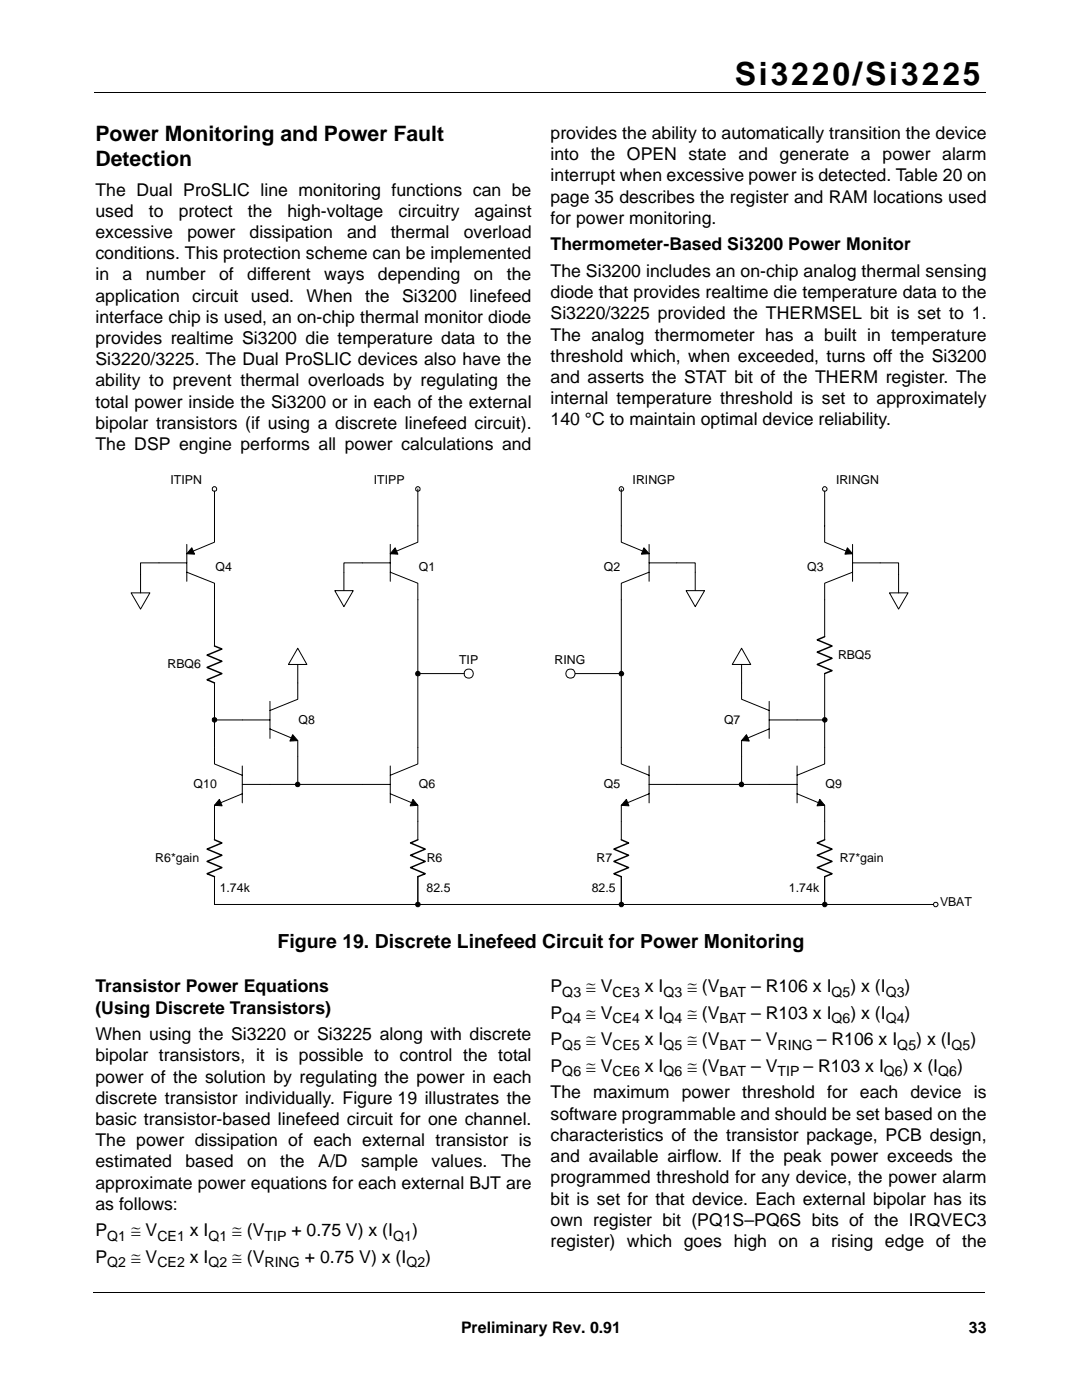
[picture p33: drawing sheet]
<svg xmlns="http://www.w3.org/2000/svg" width="216mm" height="279mm" viewBox="0 0 216 279" stroke-linecap="round" stroke-linejoin="round" font-family="sans-serif">
<defs><g id="words">
<text font-size="6.3" x="146.6" y="16.9">Si3220/Si3225</text>
<g font-size="4.2">
<text x="19" y="28.2">Power Monitoring and Power Fault</text>
<text x="19" y="33.1">Detection</text>
</g>
<text font-size="3.9" x="55.4" y="189.1">Figure 19. Discrete Linefeed Circuit for Power Monitoring</text>
<g font-size="3.5">
<text x="109.9" y="27.8">provides the ability to automatically transition the device</text>
<text x="109.9" y="32">into the OPEN state and generate a power alarm</text>
<text x="19" y="39">The Dual ProSLIC line monitoring functions can be</text>
<text x="109.9" y="36.2">interrupt when excessive power is detected. Table 20 on</text>
<text x="109.9" y="40.5">page 35 describes the register and RAM locations used</text>
<text x="19" y="43.3">used</text>
<text x="19" y="47.5">excessive</text>
<text x="29.7" y="43.3">to</text>
<text x="35.7" y="43.3">protect</text>
<text x="37.4" y="47.5">power</text>
<text x="49.5" y="43.3">the</text>
<text x="49.8" y="47.5">dissipation</text>
<text x="57.4" y="43.3">high-voltage</text>
<text x="69.3" y="47.5">and</text>
<text x="78" y="47.5">thermal</text>
<text x="79.5" y="43.3">circuitry</text>
<text x="92.5" y="47.5">overload</text>
<text x="94.7" y="43.3">against</text>
<text x="109.9" y="44.7">for power monitoring.</text>
<text x="19" y="51.7">conditions. This protection scheme can be implemented</text>
<text x="109.9" y="50">Thermometer-Based Si3200 Power Monitor</text>
<text x="19" y="56">in</text>
<text x="24.5" y="56">a</text>
<text x="29.1" y="56">number</text>
<text x="43.7" y="56">of</text>
<text x="49.3" y="56">different</text>
<text x="64.7" y="56">ways</text>
<text x="75.4" y="56">depending</text>
<text x="94.6" y="56">on</text>
<text x="101.1" y="56">the</text>
<text x="109.9" y="55.3">The Si3200 includes an on-chip analog thermal sensing</text>
<text x="109.9" y="59.5">diode that provides realtime die temperature data to the</text>
<text x="19" y="60.2">application</text>
<text x="19" y="64.4">interface chip is used, an on-chip thermal monitor diode</text>
<text x="38.4" y="60.2">circuit</text>
<text x="50.1" y="60.2">used.</text>
<text x="61.2" y="60.2">When</text>
<text x="72.9" y="60.2">the</text>
<text x="80.2" y="60.2">Si3200</text>
<text x="93.7" y="60.2">linefeed</text>
<text x="109.9" y="63.7">Si3220/3225 provided the THERMSEL bit is set to 1.</text>
<text x="19" y="68.7">provides realtime Si3200 die temperature data to the</text>
<text x="109.9" y="68">The analog thermometer has a built in temperature</text>
<text x="19" y="72.9">Si3220/3225. The Dual ProSLIC devices also have the</text>
<text x="19" y="77.1">ability to prevent thermal overloads by regulating the</text>
<text x="109.9" y="72.2">threshold which, when exceeded, turns off the Si3200</text>
<text x="109.9" y="76.4">and asserts the STAT bit of the THERM register. The</text>
<text x="19" y="81.4">total power inside the Si3200 or in each of the external</text>
<text x="109.9" y="80.7">internal temperature threshold is set to approximately</text>
<text x="19" y="85.6">bipolar transistors (if using a discrete linefeed circuit).</text>
<text x="19" y="89.8">The DSP engine performs all power calculations and</text>
<text x="109.9" y="84.9">140 °C to maintain optimal device reliability.</text>
<text x="19" y="198.1">Transistor Power Equations</text>
<text x="19" y="202.3">(Using Discrete Transistors)</text>
<text x="109.9" y="198.1">P</text>
<text x="109.9" y="203.3">P</text>
<text x="116.9" y="198.1">≅ V</text>
<text x="116.9" y="203.3">≅ V</text>
<text x="128.7" y="198.1">x I</text>
<text x="128.7" y="203.3">x I</text>
<text x="137.2" y="198.1">≅ (V</text>
<text x="137.2" y="203.3">≅ (V</text>
<text x="149.9" y="198.1">– R106 x I</text>
<text x="149.9" y="203.3">– R103 x I</text>
<text x="169.7" y="198.1">) x (I</text>
<text x="169.7" y="203.3">) x (I</text>
<text x="180.5" y="198.1">)</text>
<text x="180.5" y="203.3">)</text>
<text x="19" y="207.6">When using the Si3220 or Si3225 along with discrete</text>
<text x="109.9" y="208.6">P</text>
<text x="116.9" y="208.6">≅ V</text>
<text x="128.7" y="208.6">x I</text>
<text x="137.2" y="208.6">≅ (V</text>
<text x="149.9" y="208.6">– V</text>
<text x="163" y="208.6">– R106 x I</text>
<text x="182.8" y="208.6">) x (I</text>
<text x="193.6" y="208.6">)</text>
<text x="19" y="211.8">bipolar transistors, it is possible to control the total</text>
<text x="109.9" y="213.9">P</text>
<text x="116.9" y="213.9">≅ V</text>
<text x="128.7" y="213.9">x I</text>
<text x="137.2" y="213.9">≅ (V</text>
<text x="149.9" y="213.9">– V</text>
<text x="160.3" y="213.9">– R103 x I</text>
<text x="180.1" y="213.9">) x (I</text>
<text x="191" y="213.9">)</text>
<text x="19" y="216">power of the solution by regulating the power in each</text>
<text x="19" y="220.3">discrete transistor individually. Figure 19 illustrates the</text>
<text x="109.9" y="219.2">The maximum power threshold for each device is</text>
<text x="19" y="224.5">basic transistor-based linefeed circuit for one channel.</text>
<text x="109.9" y="223.5">software programmable and should be set based on the</text>
<text x="109.9" y="227.7">characteristics of the transistor package, PCB design,</text>
<text x="19" y="228.7">The power dissipation of each external transistor is</text>
<text x="19" y="233">estimated</text>
<text x="37" y="233">based</text>
<text x="49.3" y="233">on</text>
<text x="55.9" y="233">the</text>
<text x="63.5" y="233">A/D</text>
<text x="72.1" y="233">sample</text>
<text x="86.1" y="233">values.</text>
<text x="100" y="233">The</text>
<text x="109.9" y="231.9">and available airflow. If the peak power exceeds the</text>
<text x="19" y="237.2">approximate power equations for each external BJT are</text>
<text x="109.9" y="236.2">programmed threshold for any device, the power alarm</text>
<text x="19" y="241.4">as follows:</text>
<text x="109.9" y="240.4">bit is set for that device. Each external bipolar has its</text>
<text x="109.9" y="244.6">own register bit (PQ1S–PQ6S bits of the IRQVEC3</text>
<text x="19" y="246.7">P</text>
<text x="26.1" y="246.7">≅ V</text>
<text x="37.9" y="246.7">x I</text>
<text x="46.3" y="246.7">≅ (V</text>
<text x="58.1" y="246.7">+ 0.75 V) x (I</text>
<text x="82.2" y="246.7">)</text>
<text x="109.9" y="248.9">register) which goes high on a rising edge of the</text>
<text x="19.1" y="252">P</text>
<text x="26.1" y="252">≅ V</text>
<text x="37.9" y="252">x I</text>
<text x="46.3" y="252">≅ (V</text>
<text x="60.8" y="252">+ 0.75 V) x (I</text>
<text x="84.9" y="252">)</text>
</g>
<g font-size="3.2">
<text x="92" y="266">Preliminary Rev. 0.91</text>
<text x="193.3" y="266">33</text>
</g>
<g font-size="2.8">
<text x="112.2" y="198.9">Q3</text>
<text x="122.2" y="198.9">CE3</text>
<text x="132.4" y="198.9">Q3</text>
<text x="143.6" y="198.9">BAT</text>
<text x="165.9" y="198.9">Q5</text>
<text x="176.7" y="198.9">Q3</text>
<text x="112.2" y="204.2">Q4</text>
<text x="112.2" y="209.5">Q5</text>
<text x="122.2" y="204.2">CE4</text>
<text x="122.2" y="209.5">CE5</text>
<text x="132.4" y="204.2">Q4</text>
<text x="132.4" y="209.5">Q5</text>
<text x="143.6" y="204.2">BAT</text>
<text x="143.6" y="209.5">BAT</text>
<text x="155.2" y="209.5">RING</text>
<text x="165.9" y="204.2">Q6</text>
<text x="176.7" y="204.2">Q4</text>
<text x="179" y="209.5">Q5</text>
<text x="189.9" y="209.5">Q5</text>
<text x="112.2" y="214.8">Q6</text>
<text x="122.2" y="214.8">CE6</text>
<text x="132.4" y="214.8">Q6</text>
<text x="143.6" y="214.8">BAT</text>
<text x="155.2" y="214.8">TIP</text>
<text x="176.4" y="214.8">Q6</text>
<text x="187.2" y="214.8">Q6</text>
<text x="21.4" y="247.6">Q1</text>
<text x="31.4" y="247.6">CE1</text>
<text x="41.6" y="247.6">Q1</text>
<text x="52.8" y="247.6">TIP</text>
<text x="78.4" y="247.6">Q1</text>
<text x="21.4" y="252.9">Q2</text>
<text x="31.4" y="252.9">CE2</text>
<text x="41.6" y="252.9">Q2</text>
<text x="52.8" y="252.9">RING</text>
<text x="81.1" y="252.9">Q2</text>
</g>
<g font-size="2.5">
<text x="34" y="96.5">ITIPN</text>
<text x="74.6" y="96.5">ITIPP</text>
<text x="126.2" y="96.5">IRINGP</text>
<text x="166.8" y="96.5">IRINGN</text>
<text x="43" y="114">Q4</text>
<text x="83.6" y="114">Q1</text>
<text x="120.5" y="114">Q2</text>
<text x="161.1" y="114">Q3</text>
<text x="167.2" y="131.5">RBQ5</text>
<text x="33.4" y="133.3">RBQ6</text>
<text x="91.6" y="132.6">TIP</text>
<text x="110.6" y="132.6">RING</text>
<text x="59.6" y="144.4">Q8</text>
<text x="144.5" y="144.4">Q7</text>
<text x="38.6" y="157.3">Q10</text>
<text x="83.6" y="157.3">Q6</text>
<text x="120.5" y="157.3">Q5</text>
<text x="164.7" y="157.3">Q9</text>
<text x="31" y="172">R6*gain</text>
<text x="85.2" y="172">R6</text>
<text x="119" y="172">R7</text>
<text x="167.6" y="172">R7*gain</text>
<text x="43.8" y="178">1.74k</text>
<text x="85.1" y="178">82.5</text>
<text x="118.1" y="178">82.5</text>
<text x="157.4" y="178">1.74k</text>
<text x="187.6" y="180.8">VBAT</text>
</g>
</g></defs>
<path d="M18.8 18.4h177.8M18.6 257.9h177.8" fill="none" stroke="#000" stroke-width=".2"/>
<g fill="#fff">
<path d="M19.1 259.4h38.1v14.5h-38.1z"/>
<path d="M20.1 93.3h175.2v91.6h-175.2z"/>
</g>
<path d="M124 104.9v3.3l5.5 2.3M129.5 114.2l-5.5 2.2v3.3M129.5 112.3h5.5M129.5 108.6v7.4M124 149.2v3.3l5.5 2.2M129.5 158.4l-5.5 2.3v3.2M129.5 152.9v7.3M129.5 156.5h5.5" fill="none" stroke="#000" stroke-width=".2"/>
<path d="M128.5 109.3l1 1.2-1.5 .1zM125 159.5l.5 1.3-1.5-.1z" fill="#000" stroke="#000" stroke-width=".2"/>
<path d="M124 167.6l1.4 .6-2.9 1.3 2.9 1.2-2.9 1.2 2.9 1.2-2.9 1.3 1.5 .6" fill="none" stroke="#000" stroke-width=".29"/>
<path d="M136.9 117.9h3.7l-1.9 3.2z" fill="#fff" stroke="#000" stroke-width=".2"/>
<path d="M138.7 114.2v3.7" fill="none" stroke="#000" stroke-width=".2"/>
<circle cx="124" cy="97.6" r=".46" fill="#fff" stroke="#000" stroke-width=".2"/>
<path d="M124 97.6v7.3M124 119.7v29.5M135 112.3h3.7v1.9M135 156.5h24M159 158.4l5.5 2.3v6.9M159 152.9v7.3M164.5 149.2v3.3l-5.5 2.2M124 175v5.5h40.5v-5.5M124 163.9v3.7" fill="none" stroke="#000" stroke-width=".2"/>
<path d="M163.6 159.5l.9 1.2-1.5 .1z" fill="#000" stroke="#000" stroke-width=".2"/>
<path d="M164.5 167.6l-1.4 .6 2.9 1.3-2.9 1.2 2.9 1.2-2.9 1.2 2.9 1.3-1.5 .6" fill="none" stroke="#000" stroke-width=".29"/>
<circle cx="164.6" cy="97.6" r=".47" fill="#fff" stroke="#000" stroke-width=".2"/>
<path d="M164.5 98v10.2l5.6 2.3M170.1 114.2l-5.6 2.2v3.3M170.1 112.3h5.5M170.1 108.6v7.4" fill="none" stroke="#000" stroke-width=".2"/>
<path d="M169.1 109.3l1 1.2-1.5 .1z" fill="#000" stroke="#000" stroke-width=".2"/>
<path d="M177.5 118.3h3.7l-1.9 3.3z" fill="#fff" stroke="#000" stroke-width=".2"/>
<path d="M175.6 112.3h3.7v6" fill="none" stroke="#000" stroke-width=".2"/>
<circle cx="113.8" cy="134.5" r=".93" fill="#fff" stroke="#000" stroke-width=".2"/>
<path d="M72.3 112.3h5.6M77.9 114.2l5.5 2.2v3.3M77.9 108.6v7.4M83.4 104.9v3.3l-5.5 2.3M114.8 134.4h9.2M72.3 156.5h5.6M77.9 158.4l5.5 2.3v3.2M77.9 152.9v7.3M83.4 149.2v3.3l-5.5 2.2" fill="none" stroke="#000" stroke-width=".2"/>
<g fill="#000" stroke="#000" stroke-width=".2">
<path d="M78.8 109.3l.6 1.3-1.5-.1zM82.4 159.5l1 1.2-1.5 .1z"/>
<circle cx="124" cy="134.4" r=".47"/>
</g>
<path d="M83.4 167.6l-1.5 .6 3 1.3-3 1.2 3 1.2-3 1.2 3 1.3-1.5 .6" fill="none" stroke="#000" stroke-width=".29"/>
<path d="M66.8 117.9h3.7l-1.9 3.2z" fill="#fff" stroke="#000" stroke-width=".2"/>
<path d="M68.6 114.2v3.7" fill="none" stroke="#000" stroke-width=".2"/>
<circle cx="83.4" cy="97.6" r=".47" fill="#fff" stroke="#000" stroke-width=".2"/>
<path d="M83.4 97.6v7.3M72.3 112.3h-3.7v1.9M83.4 119.7v29.5M42.8 149.2v3.3l5.5 2.2M48.3 158.4l-5.5 2.3v6.9M48.3 156.5h24M48.3 152.9v7.3M42.8 175v5.5h40.6v-5.5M83.4 163.9v3.7" fill="none" stroke="#000" stroke-width=".2"/>
<path d="M43.8 159.5l.5 1.3-1.5-.1z" fill="#000" stroke="#000" stroke-width=".2"/>
<path d="M42.8 167.6l1.5 .6-3 1.3 3 1.2-3 1.2 3 1.2-3 1.3 1.5 .6" fill="none" stroke="#000" stroke-width=".29"/>
<circle cx="42.8" cy="97.6" r=".47" fill="#fff" stroke="#000" stroke-width=".2"/>
<path d="M42.8 98v10.2l-5.5 2.3M31.7 112.3h5.6M37.3 114.2l5.5 2.2v3.3M37.3 108.6v7.4" fill="none" stroke="#000" stroke-width=".2"/>
<path d="M38.3 109.3l.5 1.3-1.5-.1z" fill="#000" stroke="#000" stroke-width=".2"/>
<path d="M26.2 118.3h3.7l-1.9 3.3z" fill="#fff" stroke="#000" stroke-width=".2"/>
<path d="M31.7 112.3h-3.7v6" fill="none" stroke="#000" stroke-width=".2"/>
<circle cx="93.5" cy="134.4" r=".92" fill="#fff" stroke="#000" stroke-width=".2"/>
<path d="M83.4 134.4h9.2M83.4 175v5.5h40.6v-5.5" fill="none" stroke="#000" stroke-width=".2"/>
<g fill="#000" stroke="#000" stroke-width=".2">
<circle cx="83.4" cy="134.4" r=".47"/>
<circle cx="42.8" cy="143.7" r=".46"/>
<circle cx="59.4" cy="156.6" r=".47"/>
<circle cx="148" cy="156.5" r=".47"/>
<circle cx="164.6" cy="143.7" r=".46"/>
<circle cx="83.4" cy="180.5" r=".45"/>
<circle cx="124" cy="180.5" r=".46"/>
</g>
<circle cx="186.7" cy="180.5" r=".46" fill="#fff" stroke="#000" stroke-width=".2"/>
<path d="M42.8 119.7v9.2M164.5 119.7v7.4M42.8 136.3v12.9M53.9 140v7.4M59.4 136.3v3.3l-5.5 2.2M164.5 134.4v14.8M42.8 143.7h11.1M53.9 145.5l5.5 2.3v8.7M164.5 175v5.5h21.7" fill="none" stroke="#000" stroke-width=".2"/>
<g fill="#000" stroke="#000" stroke-width=".2">
<path d="M58.4 146.6l1 1.2-1.6 .1z"/>
<circle cx="164.6" cy="180.5" r=".45"/>
</g>
<path d="M42.8 128.9l1.5 .6-3 1.2 3 1.3-3 1.2 3 1.2-3 1.3 1.5 .6M164.5 127.1l-1.4 .6 2.9 1.2-2.9 1.3 2.9 1.2-2.9 1.2 2.9 1.2-1.5 .6" fill="none" stroke="#000" stroke-width=".29"/>
<path d="M59.4 129.4l1.8 3.2h-3.6z" fill="#fff" stroke="#000" stroke-width=".2"/>
<path d="M59.4 132.6v3.7M148 136.3v3.3l5.5 2.2M153.5 140v7.4M153.5 145.5l-5.5 2.3v8.7M153.5 143.7h11" fill="none" stroke="#000" stroke-width=".2"/>
<path d="M148.9 146.6l.6 1.3-1.5-.1z" fill="#000" stroke="#000" stroke-width=".2"/>
<path d="M148 129.4l1.8 3.2h-3.7z" fill="#fff" stroke="#000" stroke-width=".2"/>
<path d="M148 132.6v3.7" fill="none" stroke="#000" stroke-width=".2"/>
<use href="#words"/>
</svg>
